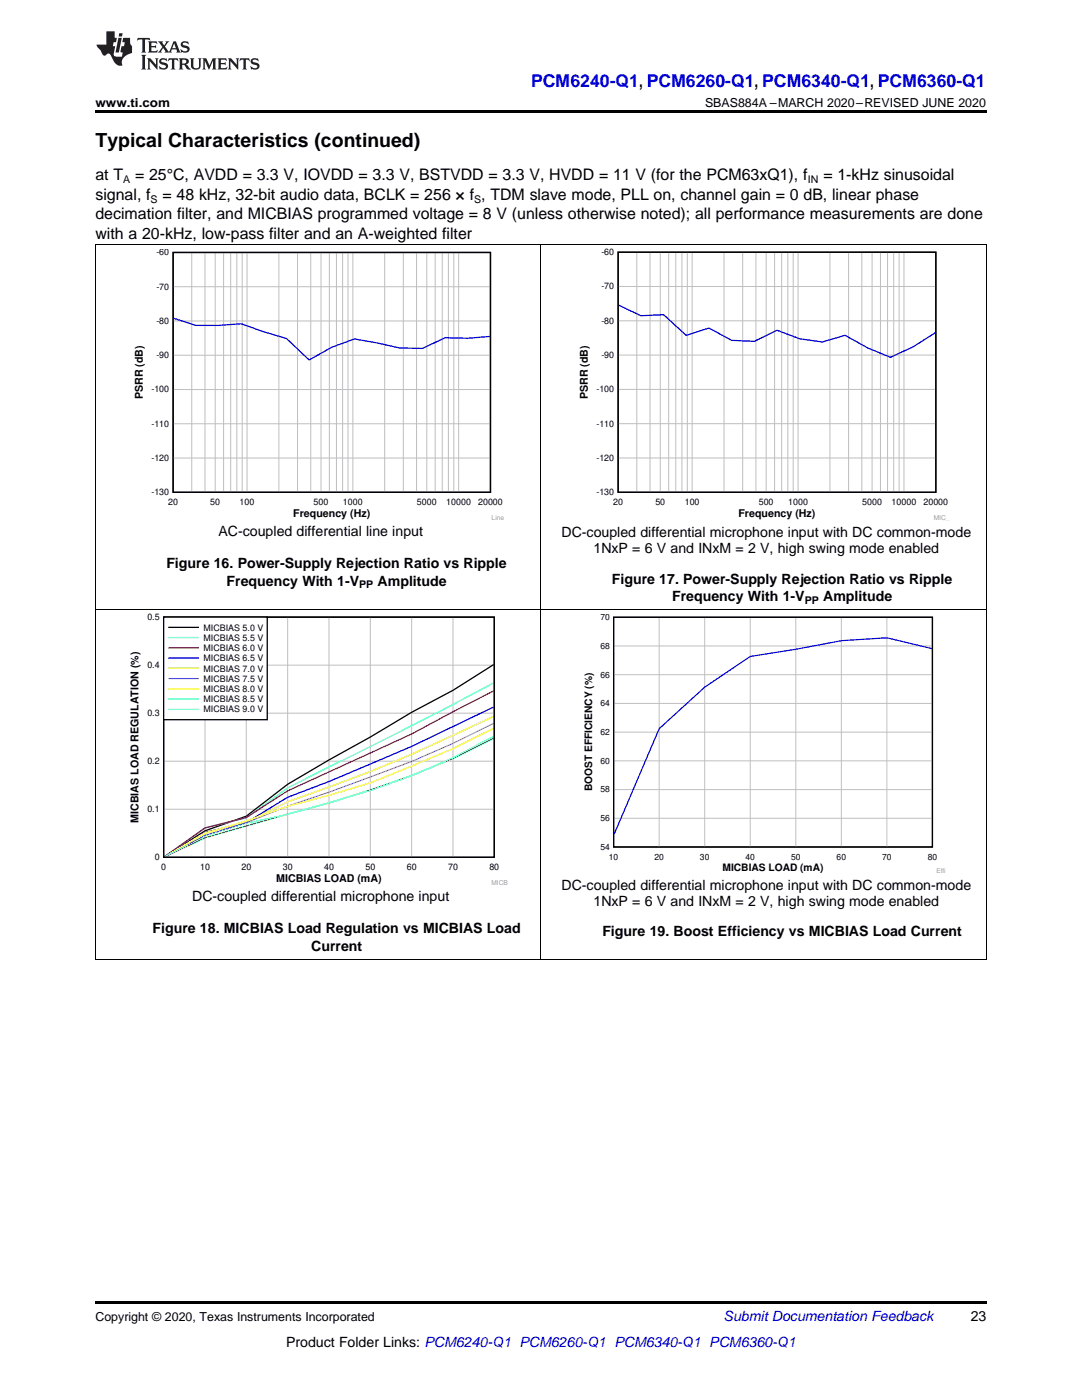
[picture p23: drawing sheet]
<svg xmlns="http://www.w3.org/2000/svg" width="216mm" height="279mm" viewBox="0 0 216 279" stroke-linecap="round" stroke-linejoin="round" font-family="sans-serif">
<defs><g id="words">
<text font-size="3.9" x="19" y="29.3">Typical Characteristics (continued)</text>
<text font-size="3.5" fill="#00f" x="106" y="17.3">PCM6240-Q1, PCM6260-Q1, PCM6340-Q1, PCM6360-Q1</text>
<g font-size="3.2">
<text x="19" y="36">at T</text>
<text x="27" y="36">= 25°C, AVDD = 3.3 V, IOVDD = 3.3 V, BSTVDD = 3.3 V, HVDD = 11 V (for the PCM63xQ1), f</text>
<text x="164.3" y="36">= 1-kHz sinusoidal</text>
<text x="19" y="39.9">signal, f</text>
<text x="32.4" y="39.9">= 48 kHz, 32-bit audio data, BCLK = 256 × f , TDM slave mode, PLL on, channel gain = 0 dB, linear phase</text>
<text x="19" y="43.7">decimation filter, and MICBIAS programmed voltage = 8 V (unless otherwise noted); all performance measurements are done</text>
<text x="19" y="47.6">with a 20-kHz, low-pass filter and an A-weighted filter</text>
</g>
<g font-size="2.8">
<text x="43.6" y="107">AC-coupled differential line input</text>
<text x="112" y="107.2">DC-coupled differential microphone input with DC common-mode</text>
<text x="33.2" y="113.3">Figure 16. Power-Supply Rejection Ratio vs Ripple</text>
<text x="118.4" y="110.3">1NxP = 6 V and INxM = 2 V, high swing mode enabled</text>
<text x="45.2" y="116.9">Frequency With 1-V</text>
<text x="75.3" y="116.9">Amplitude</text>
<text x="122.1" y="116.5">Figure 17. Power-Supply Rejection Ratio vs Ripple</text>
<text x="134.1" y="120">Frequency With 1-V</text>
<text x="164.2" y="120">Amplitude</text>
<text x="38.3" y="179.8">DC-coupled differential microphone input</text>
<text x="112" y="177.6">DC-coupled differential microphone input with DC common-mode</text>
<text x="118.4" y="180.7">1NxP = 6 V and INxM = 2 V, high swing mode enabled</text>
<text x="30.4" y="186.2">Figure 18. MICBIAS Load Regulation vs MICBIAS Load</text>
<text x="62.1" y="189.7">Current</text>
<text x="120.2" y="186.8">Figure 19. Boost Efficiency vs MICBIAS Load Current</text>
<text x="193.7" y="263.6">23</text>
<text x="57.1" y="268.9">Product Folder Links: PCM6240-Q1 PCM6260-Q1 PCM6340-Q1 PCM6360-Q1</text>
</g>
<text font-size="2.8" fill="#0000c8" x="144.4" y="263.6">Submit Documentation Feedback</text>
<g font-size="2.5">
<text x="19" y="21.4">www.ti.com</text>
<text x="140.7" y="21.4">SBAS884A –MARCH 2020–REVISED JUNE 2020</text>
<text x="19" y="263.6">Copyright © 2020, Texas Instruments Incorporated</text>
</g>
<g font-size="2.1">
<text x="24.6" y="36.6">A</text>
<text x="30.1" y="40.5">S</text>
<text x="94.6" y="40.5">S</text>
<text x="161.2" y="36.6">IN</text>
<text x="28.5" y="79.7" transform="rotate(-90 28.5 79.7)">PSRR (dB)</text>
<text x="117.3" y="79.7" transform="rotate(-90 117.3 79.7)">PSRR (dB)</text>
<text x="58.5" y="103.2">Frequency (Hz)</text>
<text x="147.4" y="103.3">Frequency (Hz)</text>
<text x="71.7" y="117.4">PP</text>
<text x="160.6" y="120.5">PP</text>
<text x="27.7" y="164.2" transform="rotate(-90 27.7 164.2)">MICBIAS LOAD REGULATION (%)</text>
<text x="55.1" y="176.1">MICBIAS LOAD (mA)</text>
</g>
<g font-size="2">
<text x="118.1" y="157.9" transform="rotate(-90 118.1 157.9)">BOOST EFFICIENCY (%)</text>
<text x="144.2" y="173.8">MICBIAS LOAD (mA)</text>
</g>
<g font-size="1.8">
<text x="31.2" y="51">-60</text>
<text x="120" y="50.9">-60</text>
<text x="31.2" y="57.8">-70</text>
<text x="120" y="57.8">-70</text>
<text x="31.2" y="64.7">-80</text>
<text x="120" y="64.6">-80</text>
<text x="31.2" y="71.5">-90</text>
<text x="120" y="71.5">-90</text>
<text x="30.2" y="78.3">-100</text>
<text x="119" y="78.3">-100</text>
<text x="30.2" y="85.2">-110</text>
<text x="119" y="85.1">-110</text>
<text x="30.2" y="92">-120</text>
<text x="119" y="92">-120</text>
<text x="30.2" y="98.8">-130</text>
<text x="33.6" y="100.9">20</text>
<text x="42" y="100.9">50</text>
<text x="47.8" y="100.9">100</text>
<text x="62.6" y="100.9">500</text>
<text x="68.4" y="100.9">1000</text>
<text x="83.2" y="100.9">5000</text>
<text x="89.1" y="100.9">10000</text>
<text x="95.4" y="100.9">20000</text>
<text x="119" y="98.8">-130</text>
<text x="122.4" y="100.9">20</text>
<text x="130.8" y="100.9">50</text>
<text x="136.6" y="100.9">100</text>
<text x="151.4" y="100.9">500</text>
<text x="157.3" y="100.9">1000</text>
<text x="172" y="100.9">5000</text>
<text x="177.9" y="100.9">10000</text>
<text x="184.3" y="100.9">20000</text>
<text x="29.4" y="123.7">0.5</text>
<text x="40.6" y="125.9">MICBIAS 5.0 V</text>
<text x="40.6" y="127.9">MICBIAS 5.5 V</text>
<text x="40.6" y="129.9">MICBIAS 6.0 V</text>
<text x="40.6" y="132">MICBIAS 6.5 V</text>
<text x="29.4" y="133.3">0.4</text>
<text x="40.6" y="134">MICBIAS 7.0 V</text>
<text x="40.6" y="136.1">MICBIAS 7.5 V</text>
<text x="29.4" y="142.9">0.3</text>
<text x="40.6" y="138.1">MICBIAS 8.0 V</text>
<text x="40.6" y="140.1">MICBIAS 8.5 V</text>
<text x="40.6" y="142.2">MICBIAS 9.0 V</text>
<text x="29.4" y="152.5">0.2</text>
<text x="29.4" y="162.1">0.1</text>
<text x="30.9" y="171.7">0</text>
<text x="32.2" y="173.7">0</text>
<text x="39.9" y="173.7">10</text>
<text x="48.2" y="173.7">20</text>
<text x="56.4" y="173.7">30</text>
<text x="64.7" y="173.7">40</text>
<text x="72.9" y="173.7">50</text>
<text x="81.2" y="173.7">60</text>
<text x="89.4" y="173.7">70</text>
<text x="97.6" y="173.7">80</text>
</g>
<g font-size="1.7">
<text x="119.8" y="123.8">70</text>
<text x="119.8" y="129.5">68</text>
<text x="119.8" y="135.2">66</text>
<text x="119.8" y="140.9">64</text>
<text x="119.8" y="146.7">62</text>
<text x="119.8" y="152.4">60</text>
<text x="119.8" y="158.1">58</text>
<text x="119.8" y="163.9">56</text>
<text x="119.8" y="169.6">54</text>
<text x="121.5" y="171.6">10</text>
<text x="130.6" y="171.6">20</text>
<text x="139.7" y="171.6">30</text>
<text x="148.8" y="171.6">40</text>
<text x="157.9" y="171.6">50</text>
<text x="166.9" y="171.6">60</text>
<text x="176" y="171.6">70</text>
<text x="185.1" y="171.6">80</text>
</g>
<g font-size="1.3" fill="#999">
<text x="98.1" y="103.7">Line</text>
<text x="186.3" y="103.7">MIC_</text>
<text x="98.1" y="176.5">MICB</text>
<text x="186.9" y="174.3">Effi</text>
</g>
</g></defs>
<path d="M19 259.7h177.8v.5h-177.8z" fill="#000"/>
<path d="M19.1 121.7v69.8M107.9 121.7v69.8M196.8 121.7v69.8M19 191.4h177.8" fill="none" stroke="#000" stroke-width=".2"/>
<path d="M25.6 122.4h75.8v54.3h-75.8z" fill-rule="evenodd" fill="#fff"/>
<path d="M32.7 123.2h65.9v47.9h-65.9zM98.5 132.6l-8.1 5.2-8.3 4.4-8.2 4.9-8.3 4.6-8.2 4.8-8.3 6.4-8.2 2.9-8 5.2" fill="none" stroke="#000" stroke-width=".26"/>
<path d="M32.7 132.7h65.9M40.9 123.2v47.9M49.1 123.2v47.9M57.4 123.2v47.9M65.6 123.2v47.9M73.9 123.2v47.9M82.1 123.2v47.9M90.4 123.2v47.9M32.7 151.9h65.9M32.7 142.3h65.9M32.7 161.5h65.9" fill="none" stroke="#c0c0c0" stroke-width=".21"/>
<path d="M98.5 136.3a1316.8 1316.8 0 0 1-41.1 20.9l-8.3 6-8.2 2-8.1 5.8" fill="none" stroke="#0ff" stroke-width=".26"/>
<path d="M98.5 137.9l-16.4 8.6-24.7 11.3-8.3 5.4-8.2 2-8.1 5.8" fill="none" stroke="#f00" stroke-width=".26"/>
<path d="M98.5 141.1l-16.4 7.9-16.5 7-8.2 3.1-8.3 5.1-8.2 2-8 4.8" fill="none" stroke="#00f" stroke-width=".26"/>
<path d="M98.5 143l-8.1 3.8a284.6 284.6 0 0 1-33 13.2l-8.3 4.1-8.2 2.1-8 4.8" fill="none" stroke="#f90" stroke-width=".26"/>
<path d="M98.5 144.4l-8.1 4-8.3 3.6-16.5 6.1-8.2 2.8-8.3 3.3-8.2 2.5-8 4.3" fill="none" stroke="#f0f" stroke-width=".26"/>
<path d="M98.5 145.3l-8.1 4.1-16.5 6.8-8.3 2.5-8.2 2.2-8.3 2.9-8.2 2.6-8 4.6" fill="none" stroke="#ff0" stroke-width=".26"/>
<path d="M98.5 147.3a167.5 167.5 0 0 1-32.9 13l-24.7 6.9-8 3.8" fill="none" stroke="#0f0" stroke-width=".26"/>
<path d="M98.5 146.9a128.3 128.3 0 0 1-32.9 13.3l-8.2 2.3-8.3 1.8-8.2 2.5-8 4.2" fill="none" stroke="#0cf" stroke-width=".2"/>
<path d="M32.7 123.2h20.6v20.4h-20.6z" fill-rule="evenodd" fill="#fff"/>
<path d="M32.7 123.2h20.6v20.4h-20.6zM33.7 125.2h5.9" fill="none" stroke="#000" stroke-width=".26"/>
<path d="M33.7 127.2h5.9" fill="none" stroke="#0ff" stroke-width=".26"/>
<path d="M33.7 129.3h5.9" fill="none" stroke="#f00" stroke-width=".26"/>
<path d="M33.7 131.3h5.9" fill="none" stroke="#00f" stroke-width=".26"/>
<path d="M33.7 133.4h5.9" fill="none" stroke="#f90" stroke-width=".26"/>
<path d="M33.7 135.4h5.9" fill="none" stroke="#f0f" stroke-width=".26"/>
<path d="M33.7 137.5h5.9" fill="none" stroke="#ff0" stroke-width=".26"/>
<path d="M33.7 139.5h5.9" fill="none" stroke="#0f0" stroke-width=".26"/>
<path d="M33.6 141.5h6" fill="none" stroke="#0cf" stroke-width=".2"/>
<path d="M116.2 122.5h72.4v51.9h-72.4z" fill-rule="evenodd" fill="#fff"/>
<path d="M122.4 123.2h63.7v45.8h-63.7z" fill="none" stroke="#000" stroke-width=".24"/>
<g fill="none" stroke="#c0c0c0" stroke-width=".2">
<path d="M122.4 134.7h63.7M122.4 128.9h63.7M131.5 123.2v45.8M140.6 123.2v45.8M149.7 123.2v45.8M158.8 123.2v45.8M167.9 123.2v45.8M177 123.2v45.8M122.4 157.6h63.7M122.4 151.8h63.7M122.4 146.1h63.7M122.4 140.4h63.7"/>
<path d="M122.4 163.3h63.7"/>
</g>
<path d="M185.9 129.4l-8.9-2.1-9.1 .6-9.1 1.7-9.1 1.4-9.1 6.1-9.1 8.3-8.9 21.1" fill="none" stroke="#00f" stroke-width=".24"/>
<path d="M19.1 48.9v72.8M107.9 48.9v72.8M196.8 48.9v72.8M19 121.7h177.8" fill="none" stroke="#000" stroke-width=".2"/>
<path d="M115.2 49.6h74.4v54.4h-74.4z" fill-rule="evenodd" fill="#fff"/>
<path d="M123.3 50.3h63.4v47.9h-63.4z" fill="none" stroke="#000" stroke-width=".26"/>
<g fill="none" stroke="#c0c0c0" stroke-width=".2">
<path d="M123.3 57.2h63.4M127.1 50.3v47.9M129.7 50.3v47.9M131.8 50.3v47.9M133.4 50.3v47.9M134.8 50.3v47.9M136.1 50.3v47.9M137.1 50.3v47.9M138.1 50.3v47.9M144.5 50.3v47.9M148.2 50.3v47.9M150.8 50.3v47.9"/>
<path d="M152.9 50.3v47.9M154.6 50.3v47.9M156 50.3v47.9M157.2 50.3v47.9M158.3 50.3v47.9M159.2 50.3v47.9M165.6 50.3v47.9M169.3 50.3v47.9M172 50.3v47.9M174 50.3v47.9M175.7 50.3v47.9M177.1 50.3v47.9"/>
<path d="M178.3 50.3v47.9M179.4 50.3v47.9M180.4 50.3v47.9M123.3 77.7h63.4M123.3 70.9h63.4M123.3 64h63.4M123.3 91.4h63.4M123.3 84.6h63.4"/>
</g>
<path d="M123.5 60.9l4.4 2.1 4.5-.2 4.5 4.1 4.6-1.4 4.5 2.4 4.5 .2 4.5-2.2 4.6 1.7 4.5 .6 4.5-1.3 4.6 2.5 4.5 1.9 4.5-2.1 4.4-2.8" fill="none" stroke="#00f" stroke-width=".26"/>
<path d="M26.4 49.7h74.2v54.1h-74.2z" fill-rule="evenodd" fill="#fff"/>
<path d="M34.5 50.4h63.4v47.8h-63.4z" fill="none" stroke="#000" stroke-width=".26"/>
<g fill="none" stroke="#c0c0c0" stroke-width=".2">
<path d="M34.5 57.2h63.4M38.3 50.4v47.9M40.9 50.4v47.9M42.9 50.4v47.9M44.6 50.4v47.9M46 50.4v47.9M47.3 50.4v47.9M48.3 50.4v47.9M49.3 50.4v47.9M55.7 50.4v47.9M59.4 50.4v47.9M62 50.4v47.9"/>
<path d="M64.1 50.4v47.9M65.7 50.4v47.9M67.1 50.4v47.9M68.4 50.4v47.9M69.4 50.4v47.9M70.4 50.4v47.9M76.8 50.4v47.9M80.5 50.4v47.9M83.1 50.4v47.9M85.2 50.4v47.9M86.8 50.4v47.9M88.2 50.4v47.9"/>
<path d="M89.5 50.4v47.9M90.6 50.4v47.9M91.5 50.4v47.9M34.5 77.7h63.4M34.5 70.9h63.4M34.5 64.1h63.4M34.5 91.4h63.4M34.5 84.6h63.4"/>
</g>
<path d="M34.7 63.5l4.4 1.4h4.5l4.5-.3 4.5 1.6 4.6 1.4 4.5 4.2 4.5-2.5 4.5-1.7 4.6 .8 4.5 1.1h4.5l4.5-2.1 4.5 .1 4.4-.4" fill="none" stroke="#00f" stroke-width=".26"/>
<path d="M19 48.8h177.8" fill="none" stroke="#000" stroke-width=".2"/>
<path d="M19 22h177.8v.5h-177.8z" fill="#000"/>
<g fill="#231f20">
<path d="M27.5 7.6l-.1 .5 .4-.2h.6v.1v2.1l-.2 .4h1l-.3-.4v-2.1l.1-.1h.5l.5 .2-.2-.5zM29.5 8.3l.2 .3v1.5l-.2 .4h1.8l.2-.6a1.04 1.04 0 0 1-1.3 .2v-.7h.6l.3 .2v-.6l-.3 .2h-.6v-.6l.8-.1 .4 .3-.2-.5zM31.5 8.3l.9 1.1-.9 1.1h.8l-.2-.2 .5-.7 .4 .7-.2 .2h1.5l-.1-.2 .1-.4h.9l.1 .4-.2 .2h1l-.3-.3-.7-1.9h-.5l-.9 2-.8-1 .9-1h-.8l.1 .3-.3 .5-.4-.6 .2-.2zM34.7 8.6l.4 1h-.7zM36.3 8.4a.63 .63 0 0 0-.2 .7 .63 .63 0 0 0 .6 .4l.6 .2 .1 .2a.75 .75 0 0 1-.7 .4 .75 .75 0 0 1-.6-.5l.1 .7 .1-.1a1.11 1.11 0 0 0 1.5-.6 1.13 1.13 0 0 0-1.2-.8l-.1-.4a1.04 1.04 0 0 1 1.2 .2l-.2-.5-.1 .1-.5-.2zM28.2 10.9l.2 .4v2.2l-.2 .4h1l-.3-.4v-2.2l.3-.4zM29.3 11.6l.3 .4v1.5l-.3 .4h.8l-.2-.4v-1.3l1.5 1.7v-1.9l.2-.4h-.7l.2 .4v.9l-1.1-1.3zM32 11.8a.62 .62 0 0 0-.2 .7 .62 .62 0 0 0 .6 .4l.6 .1 .1 .3a.76 .76 0 0 1-.7 .3 .76 .76 0 0 1-.6-.4l.1 .7 .1-.1a1.11 1.11 0 0 0 1.5-.6 1.13 1.13 0 0 0-1.2-.8l-.1-.4a1.04 1.04 0 0 1 1.2 .2l-.2-.6-.1 .1-.5-.1zM33.7 11.6l-.2 .6a.61 .61 0 0 1 .8-.3v1.6l-.2 .4h.9l-.2-.4v-1.6a.63 .63 0 0 1 .8 .3l-.2-.6zM35.6 11.6l.3 .4v1.5l-.3 .4h1l-.2-.2v-.8l.5 .2a.76 .76 0 0 0 1.2 .7l-1-1a.58 .58 0 0 0 .6-.5 .58 .58 0 0 0-.5-.6zM36.4 11.9h.1a.45 .45 0 0 1 .5 .1 .45 .45 0 0 1 .1 .5l-.7 .2zM37.9 11.6l.2 .2a2.17 2.17 0 0 0 .3 1.9 .99 .99 0 0 0 1.6-.6v-1.1l.2-.4h-.7l.2 .2a1.92 1.92 0 0 1-.2 1.8 .6 .6 0 0 1-.9-.5v-1.1l.2-.4zM40.4 11.6l.2 .4v1.5l-.2 .4h.7l-.2-.4v-1.4l.8 1.8 .8-1.8v1.4l-.2 .4h.9l-.2-.4v-1.5l.2-.4h-.8l-.6 1.5-.6-1.5zM43.4 11.6l.2 .4v1.5l-.2 .4h1.8l.2-.6a1.04 1.04 0 0 1-1.3 .1v-.6h.5l.4 .2v-.6l-.4 .2h-.5v-.7h.8l.3 .3-.1-.6zM45.5 11.6l.2 .4v1.5l-.2 .4h.7l-.2-.4v-1.3l1.5 1.7v-1.9l.2-.4h-.7l.2 .4v.9l-1.1-1.3zM47.9 11.6l-.1 .6a.61 .61 0 0 1 .8-.3v1.6l-.3 .4h1l-.3-.4 .1-1.6a.63 .63 0 0 1 .7 .3l-.1-.6zM50.2 11.8a.62 .62 0 0 0-.2 .7 .62 .62 0 0 0 .6 .4l.6 .1 .2 .3a.76 .76 0 0 1-.8 .3 .76 .76 0 0 1-.6-.4l.1 .7 .2-.1a1.11 1.11 0 0 0 1.5-.6 1.13 1.13 0 0 0-1.3-.8l-.1-.4a1.04 1.04 0 0 1 1.2 .2l-.1-.6-.2 .1-.5-.1z"/>
<path d="M21.2 6.3v2.6h-1.9l.1 .4 .7 .9a.91 .91 0 0 0 1 .8 .56 .56 0 0 1 .5-.3 .56 .56 0 0 1 .5 .3l.4 .8a1.53 1.53 0 0 0 1.9 1.2 1.54 1.54 0 0 1 1-2.1l.9-.3v-1.4a1.52 1.52 0 0 1-.3-1.6h-1.4l-.2 .8h.5l-.2 .8h-.4l-.2 1v.2l.4 .1-.2 .8a1.93 1.93 0 0 1-1.6-.3l.3-1.8h-.5l.2-.8h.4l.2-.8h-.4v-1.3zM23.6 7.6l-.6 2.9h.7l.6-2.9zM23.8 6.6l-.1 .7h.6l.2-.7z"/>
</g>
<use href="#words"/>
</svg>
